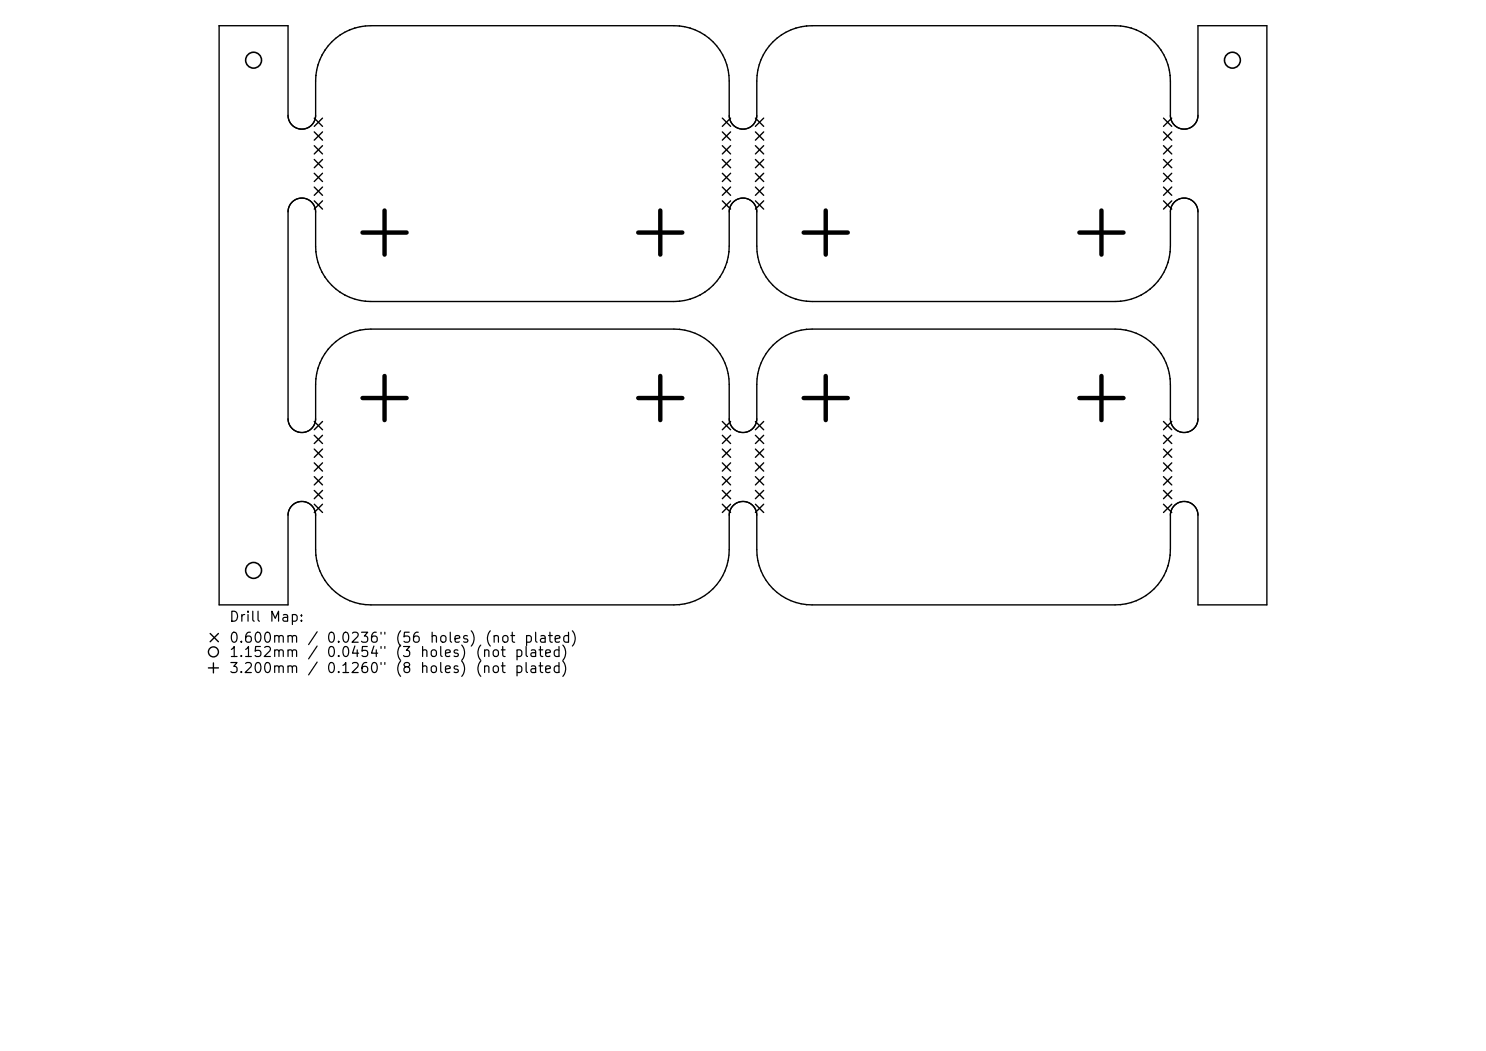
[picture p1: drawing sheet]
<svg xmlns="http://www.w3.org/2000/svg" width="297mm" height="210mm" viewBox="0 0 297 210" stroke-linecap="round" stroke-linejoin="round" font-family="sans-serif">
<defs><g id="words">
<g font-size="2">
<text x="45.7" y="124.7">Drill</text>
<text x="53.7" y="124.7">Map:</text>
<text x="45.7" y="128.9">0.600mm</text>
<text x="45.7" y="131.8">1.152mm</text>
<text x="61.3" y="128.9">/</text>
<text x="61.3" y="131.8">/</text>
<text x="65.1" y="128.9">0.0236&quot;</text>
<text x="65.1" y="131.8">0.0454&quot;</text>
<text x="78.8" y="128.9">(56</text>
<text x="78.8" y="131.8">(3</text>
<text x="83.8" y="131.8">holes)</text>
<text x="85.7" y="128.9">holes)</text>
<text x="94.8" y="131.8">(not</text>
<text x="96.8" y="128.9">(not</text>
<text x="102.7" y="131.8">plated)</text>
<text x="104.6" y="128.9">plated)</text>
<text x="45.7" y="135">3.200mm</text>
<text x="61.3" y="135">/</text>
<text x="65.1" y="135">0.1260&quot;</text>
<text x="78.8" y="135">(8</text>
<text x="83.8" y="135">holes)</text>
<text x="94.8" y="135">(not</text>
<text x="102.7" y="135">plated)</text>
</g>
</g></defs>
<g fill="none" stroke="#000" stroke-width=".28">
<path d="M43.8 5.1h13.8v18a2.76 2.76 0 0 0 2.7 2.7 2.76 2.76 0 0 0 2.8-2.7v-8a11 11 0 0 1 11-10l61.7 .1a11 11 0 0 1 9.9 11v7a2.76 2.76 0 0 0 2.9 2.6 2.76 2.76 0 0 0 2.7-2.7v-8a11 11 0 0 1 11-10l61.6 .1a11 11 0 0 1 10 11v7a2.76 2.76 0 0 0 2.8 2.6 2.76 2.76 0 0 0 2.7-2.7v-18h13.8v115.8h-13.8v-18.1a2.76 2.76 0 0 0-2.8-2.6 2.76 2.76 0 0 0-2.7 2.8v7.9a11 11 0 0 1-11 10l-61.7-.1a11 11 0 0 1-9.9-11v-7a2.76 2.76 0 0 0-2.9-2.6 2.76 2.76 0 0 0-2.7 2.8v7.9a11 11 0 0 1-11 10l-61.7-.1a11 11 0 0 1-9.9-11v-7a2.76 2.76 0 0 0-2.8-2.6 2.76 2.76 0 0 0-2.7 2.8v17.9h-13.8zM62.8 23.6l1.7 1.7M62.8 26.4l1.7 1.6M62.8 29.1l1.7 1.7M62.8 31.9l1.7 1.6M62.8 34.6l1.7 1.7M62.8 37.4l1.7 1.6M64.5 23.6l-1.7 1.7M64.5 26.4l-1.7 1.6M64.5 29.1l-1.7 1.7M64.5 31.9l-1.7 1.6M64.5 34.6l-1.7 1.7"/>
<path d="M64.5 37.4l-1.7 1.6M144.4 23.6l1.6 1.7M144.4 26.4l1.6 1.6M144.4 29.1l1.6 1.7M144.4 31.9l1.6 1.6M144.4 34.6l1.6 1.7M144.4 37.4l1.6 1.6M146 23.6l-1.6 1.7M146 26.4l-1.6 1.6M146 29.1l-1.6 1.7M146 31.9l-1.6 1.6M146 34.6l-1.6 1.7"/>
<path d="M146 37.4l-1.6 1.6M151 23.6l1.6 1.7M151 26.4l1.6 1.6M151 29.1l1.6 1.7M151 31.9l1.6 1.6M151 34.6l1.6 1.7M151 37.4l1.6 1.6M152.6 23.6l-1.6 1.7M152.6 26.4l-1.6 1.6M152.6 29.1l-1.6 1.7M152.6 31.9l-1.6 1.6M152.6 34.6l-1.6 1.7"/>
<path d="M152.6 37.4l-1.6 1.6M232.5 23.6l1.7 1.7M232.5 26.4l1.7 1.6M232.5 29.1l1.7 1.7M232.5 31.9l1.7 1.6M232.5 34.6l1.7 1.7M232.5 37.4l1.7 1.6M234.2 23.6l-1.7 1.7M234.2 26.4l-1.7 1.6M234.2 29.1l-1.7 1.7M234.2 31.9l-1.7 1.6M234.2 34.6l-1.7 1.7"/>
<path d="M234.2 37.4l-1.7 1.6M58.4 40.4a2.76 2.76 0 0 1 3-.6 2.76 2.76 0 0 1 1.7 2.5v8a11 11 0 0 0 11 9.9h61.7a11 11 0 0 0 9.9-11v-7a2.76 2.76 0 0 1 2.9-2.6 2.76 2.76 0 0 1 2.7 2.7v8a11 11 0 0 0 11 9.9h61.6a11 11 0 0 0 10-11v-7a2.76 2.76 0 0 1 2.8-2.6 2.76 2.76 0 0 1 2.7 2.7v41.5a2.76 2.76 0 0 1-2.8 2.6 2.76 2.76 0 0 1-2.7-2.7v-8a11 11 0 0 0-11-9.9h-61.7a11 11 0 0 0-9.9 11v7a2.76 2.76 0 0 1-2.9 2.6 2.76 2.76 0 0 1-2.7-2.7v-8a11 11 0 0 0-11-9.9h-61.7a11 11 0 0 0-9.9 11v7a2.76 2.76 0 0 1-2.8 2.6 2.76 2.76 0 0 1-2.7-2.7v-41.4l.2-1zM62.8 40.1l1.7 1.7M64.5 40.1l-1.7 1.7M144.4 40.1l1.6 1.7M146 40.1l-1.6 1.7M151 40.1l1.6 1.7M152.6 40.1l-1.6 1.7M232.5 40.1l1.7 1.7M234.2 40.1l-1.7 1.7M62.8 84.2l1.7 1.7M62.8 87l1.7 1.6"/>
<path d="M62.8 89.7l1.7 1.7M62.8 92.5l1.7 1.6M62.8 95.2l1.7 1.7M62.8 98l1.7 1.6M64.5 84.2l-1.7 1.7M64.5 87l-1.7 1.6M64.5 89.7l-1.7 1.7M64.5 92.5l-1.7 1.6M64.5 95.2l-1.7 1.7M64.5 98l-1.7 1.6M144.4 84.2l1.6 1.7M144.4 87l1.6 1.6"/>
<path d="M144.4 89.7l1.6 1.7M144.4 92.5l1.6 1.6M144.4 95.2l1.6 1.7M144.4 98l1.6 1.6M146 84.2l-1.6 1.7M146 87l-1.6 1.6M146 89.7l-1.6 1.7M146 92.5l-1.6 1.6M146 95.2l-1.6 1.7M146 98l-1.6 1.6M151 84.2l1.6 1.7M151 87l1.6 1.6"/>
<path d="M151 89.7l1.6 1.7M151 92.5l1.6 1.6M151 95.2l1.6 1.7M151 98l1.6 1.6M152.6 84.2l-1.6 1.7M152.6 87l-1.6 1.6M152.6 89.7l-1.6 1.7M152.6 92.5l-1.6 1.6M152.6 95.2l-1.6 1.7M152.6 98l-1.6 1.6M232.5 84.2l1.7 1.7M232.5 87l1.7 1.6"/>
<path d="M232.5 89.7l1.7 1.7M232.5 92.5l1.7 1.6M232.5 95.2l1.7 1.7M232.5 98l1.7 1.6M234.2 84.2l-1.7 1.7M234.2 87l-1.7 1.6M234.2 89.7l-1.7 1.7M234.2 92.5l-1.7 1.6M234.2 95.2l-1.7 1.7M234.2 98l-1.7 1.6M62.8 100.8l1.7 1.6M64.5 100.8l-1.7 1.6"/>
<path d="M144.4 100.8l1.6 1.6M146 100.8l-1.6 1.6M151 100.8l1.6 1.6M152.6 100.8l-1.6 1.6M232.5 100.8l1.7 1.6M234.2 100.8l-1.7 1.6M41.7 133.5h2M42 126.6l1.7 1.6M42.7 132.5v2M43.7 126.6l-1.7 1.6"/>
<circle cx="42.7" cy="130.3" r="1"/>
</g>
<g fill="none" stroke="#000" stroke-width=".32">
<circle cx="50.7" cy="12" r="1.59"/>
<circle cx="246.3" cy="12" r="1.59"/>
<circle cx="50.7" cy="114" r="1.59"/>
</g>
<g fill="none" stroke="#000" stroke-width=".88">
<path d="M72.5 46.5h8.8M76.9 42.1v8.8M127.6 46.5h8.8M132 42.1v8.8M160.6 46.5h8.8M165 42.1v8.8M215.7 46.5h8.9M220.1 42.1v8.8M72.5 79.5h8.8M76.9 75.1v8.8M127.6 79.5h8.8M132 75.1v8.8"/>
<path d="M160.6 79.5h8.8M165 75.1v8.8M215.7 79.5h8.9M220.1 75.1v8.8"/>
</g>
<use href="#words"/>
</svg>
